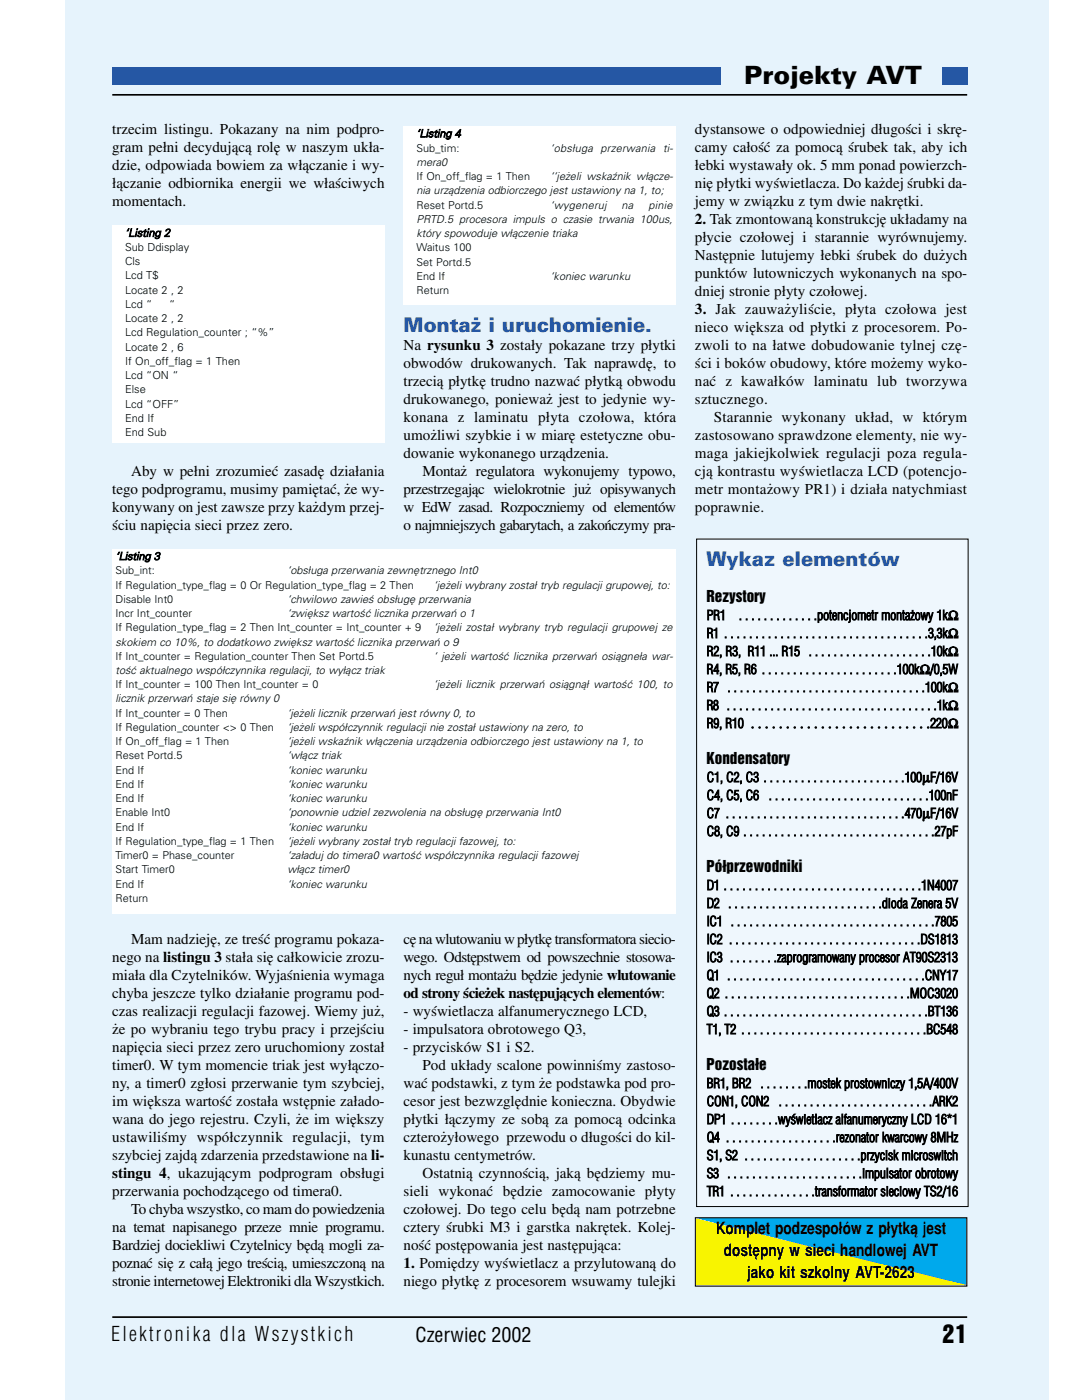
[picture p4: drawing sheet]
<svg xmlns="http://www.w3.org/2000/svg" width="230mm" height="295mm" viewBox="0 0 230 295" stroke-linecap="round" stroke-linejoin="round" font-family="sans-serif">
<defs><g id="words">
<text font-size="5.3" x="156.7" y="17.7">Projekty AVT</text>
<text font-size="4.9" x="198.4" y="283">21</text>
<g font-size="4.2" fill="#2557a4">
<text x="84.9" y="70">Montaż i uruchomienie.</text>
<text x="148.7" y="119.3">Wykaz elementów</text>
</g>
<g font-size="4.2">
<text x="23.4" y="282.4">Elektronika dla Wszystkich</text>
<text x="87.5" y="282.8">Czerwiec 2002</text>
</g>
<g font-size="3.5">
<text x="150.7" y="260">Komplet podzespołów z płytką jest</text>
<text x="152.4" y="264.6">dostępny w sieci handlowej AVT</text>
<text x="157.3" y="269.2">jako kit szkolny AVT−2623</text>
</g>
<g font-size="3.2">
<text x="23.6" y="28.3">trzecim listingu. Pokazany na nim podpro−</text>
<text x="146.3" y="28.3">dystansowe o odpowiedniej długości i skrę−</text>
<text x="23.6" y="32.1">gram pełni decydującą rolę w naszym ukła−</text>
<text x="23.6" y="35.8">dzie, odpowiada bowiem za włączanie i wy−</text>
<text x="146.3" y="32.1">camy całość za pomocą śrubek tak, aby ich</text>
<text x="146.3" y="35.8">łebki wystawały ok. 5 mm ponad powierzch−</text>
<text x="23.6" y="39.6">łączanie odbiornika energii we właściwych</text>
<text x="146.3" y="39.6">nię płytki wyświetlacza. Do każdej śrubki da−</text>
<text x="23.6" y="43.4">momentach.</text>
<text x="146.3" y="43.4">jemy w związku z tym dwie nakrętki.</text>
<text x="146.3" y="47.2">2. Tak zmontowaną konstrukcję układamy na</text>
<text x="146.3" y="51">płycie czołowej i starannie wyrównujemy.</text>
<text x="146.3" y="54.8">Następnie lutujemy łebki śrubek do dużych</text>
<text x="146.3" y="58.6">punktów lutowniczych wykonanych na spo−</text>
<text x="146.3" y="62.4">dniej stronie płyty czołowej.</text>
<text x="146.3" y="66.2">3. Jak zauważyliście, płyta czołowa jest</text>
<text x="146.3" y="70">nieco większa od płytki z procesorem. Po−</text>
<text x="84.9" y="73.8">Na rysunku 3 zostały pokazane trzy płytki</text>
<text x="84.9" y="77.6">obwodów drukowanych. Tak naprawdę, to</text>
<text x="146.3" y="73.8">zwoli to na łatwe dobudowanie tylnej czę−</text>
<text x="146.3" y="77.6">ści i boków obudowy, które możemy wyko−</text>
<text x="84.9" y="81.4">trzecią płytkę trudno nazwać płytką obwodu</text>
<text x="146.3" y="81.4">nać z kawałków laminatu lub tworzywa</text>
<text x="84.9" y="85.1">drukowanego, ponieważ jest to jedynie wy−</text>
<text x="84.9" y="88.9">konana z laminatu płyta czołowa, która</text>
<text x="146.3" y="85.1">sztucznego.</text>
<text x="150.3" y="88.9">Starannie wykonany układ, w którym</text>
<text x="84.9" y="92.7">umożliwi szybkie i w miarę estetyczne obu−</text>
<text x="146.3" y="92.7">zastosowano sprawdzone elementy, nie wy−</text>
<text x="27.6" y="100.3">Aby w pełni zrozumieć zasadę działania</text>
<text x="84.9" y="96.5">dowanie wykonanego urządzenia.</text>
<text x="88.9" y="100.3">Montaż regulatora wykonujemy typowo,</text>
<text x="146.3" y="96.5">maga jakiejkolwiek regulacji poza regula−</text>
<text x="146.3" y="100.3">cją kontrastu wyświetlacza LCD (potencjo−</text>
<text x="23.6" y="104.1">tego podprogramu, musimy pamiętać, że wy−</text>
<text x="23.6" y="107.9">konywany on jest zawsze przy każdym przej−</text>
<text x="84.9" y="104.1">przestrzegając wielokrotnie już opisywanych</text>
<text x="84.9" y="107.9">w EdW zasad. Rozpoczniemy od elementów</text>
<text x="146.3" y="104.1">metr montażowy PR1) i działa natychmiast</text>
<text x="146.3" y="107.9">poprawnie.</text>
<text x="23.6" y="111.7">ściu napięcia sieci przez zero.</text>
<text x="84.9" y="111.7">o najmniejszych gabarytach, a zakończymy pra−</text>
<text x="148.7" y="126.9">Rezystory</text>
<text x="148.7" y="161">Kondensatory</text>
<text x="148.7" y="183.7">Półprzewodniki</text>
<text x="23.6" y="202.7">nego na listingu 3 stała się całkowicie zrozu−</text>
<text x="27.6" y="198.9">Mam nadzieję, ze treść programu pokaza−</text>
<text x="84.9" y="198.9">cę na wlutowaniu wpłytkę transformatora siecio−</text>
<text x="84.9" y="202.7">wego. Odstępstwem od powszechnie stosowa−</text>
<text x="23.6" y="206.5">miała dla Czytelników. Wyjaśnienia wymaga</text>
<text x="84.9" y="206.5">nych reguł montażu będzie jedynie wlutowanie</text>
<text x="23.6" y="210.3">chyba jeszcze tylko działanie programu pod−</text>
<text x="23.6" y="214.1">czas realizacji regulacji fazowej. Wiemy już,</text>
<text x="84.9" y="210.3">od strony ścieżek następujących elementów:</text>
<text x="84.9" y="214.1">− wyświetlacza alfanumerycznego LCD,</text>
<text x="23.6" y="217.9">że po wybraniu tego trybu pracy i przejściu</text>
<text x="23.6" y="221.7">napięcia sieci przez zero uruchomiony został</text>
<text x="84.9" y="217.9">− impulsatora obrotowego Q3,</text>
<text x="84.9" y="221.7">− przycisków S1 i S2.</text>
<text x="23.6" y="225.5">timer0. W tym momencie triak jest wyłączo−</text>
<text x="88.9" y="225.5">Pod układy scalone powinniśmy zastoso−</text>
<text x="148.7" y="225.5">Pozostałe</text>
<text x="23.6" y="229.3">ny, a timer0 zgłosi przerwanie tym szybciej,</text>
<text x="23.6" y="233">im większa wartość została wstępnie załado−</text>
<text x="84.9" y="229.3">wać podstawki, z tym że podstawka pod pro−</text>
<text x="84.9" y="233">cesor jest bezwzględnie konieczna. Obydwie</text>
<text x="23.6" y="236.8">wana do jego rejestru. Czyli, że im większy</text>
<text x="84.9" y="236.8">płytki łączymy ze sobą za pomocą odcinka</text>
<text x="23.6" y="240.6">ustawiliśmy współczynnik regulacji, tym</text>
<text x="23.6" y="244.4">szybciej zajdą zdarzenia przedstawione na li−</text>
<text x="84.9" y="240.6">czterożyłowego przewodu o długości do kil−</text>
<text x="84.9" y="244.4">kunastu centymetrów.</text>
<text x="23.6" y="248.2">stingu 4, ukazującym podprogram obsługi</text>
<text x="88.9" y="248.2">Ostatnią czynnością, jaką będziemy mu−</text>
<text x="23.6" y="252">przerwania pochodzącego od timera0.</text>
<text x="27.6" y="255.8">To chyba wszystko, co mam do powiedzenia</text>
<text x="84.9" y="252">sieli wykonać będzie zamocowanie płyty</text>
<text x="84.9" y="255.8">czołowej. Do tego celu będą nam potrzebne</text>
<text x="23.6" y="259.6">na temat napisanego przeze mnie programu.</text>
<text x="23.6" y="263.4">Bardziej dociekliwi Czytelnicy będą mogli za−</text>
<text x="84.9" y="259.6">cztery śrubki M3 i garstka nakrętek. Kolej−</text>
<text x="84.9" y="263.4">ność postępowania jest następująca:</text>
<text x="23.6" y="267.2">poznać się z całą jego treścią, umieszczoną na</text>
<text x="84.9" y="267.2">1. Pomiędzy wyświetlacz a przylutowaną do</text>
<text x="23.6" y="271">stronie internetowej Elektroniki dla Wszystkich.</text>
<text x="84.9" y="271">niego płytkę z procesorem wsuwamy tulejki</text>
</g>
<g font-size="2.8">
<text x="148.8" y="130.6">PR1</text>
<text x="155.6" y="130.6">. . . . . . . . . . . . .potencjometr montażowy 1kΩ</text>
<text x="148.8" y="134.4">R1 . . . . . . . . . . . . . . . . . . . . . . . . . . . . . . . . .3,3kΩ</text>
<text x="148.8" y="142">R4, R5, R6 . . . . . . . . . . . . . . . . . . . . . .100kΩ/0,5W</text>
<text x="148.8" y="138.2">R2, R3, R11 ... R15 . . . . . . . . . . . . . . . . . . . .10kΩ</text>
<text x="148.8" y="149.6">R8 . . . . . . . . . . . . . . . . . . . . . . . . . . . . . . . . . .1kΩ</text>
<text x="148.8" y="145.8">R7 . . . . . . . . . . . . . . . . . . . . . . . . . . . . . . . .100kΩ</text>
<text x="148.8" y="153.4">R9, R10 . . . . . . . . . . . . . . . . . . . . . . . . . .220Ω</text>
<text x="148.8" y="164.7">C1, C2, C3 . . . . . . . . . . . . . . . . . . . . . . .100µF/16V</text>
<text x="148.8" y="172.3">C7 . . . . . . . . . . . . . . . . . . . . . . . . . . . . .470µF/16V</text>
<text x="148.8" y="168.5">C4, C5, C6</text>
<text x="161.8" y="168.5">. . . . . . . . . . . . . . . . . . . . . . . . . .100nF</text>
<text x="148.8" y="176.1">C8, C9 . . . . . . . . . . . . . . . . . . . . . . . . . . . . . . .27pF</text>
<text x="148.8" y="191.3">D2 . . . . . . . . . . . . . . . . . . . . . . . . .dioda Zenera 5V</text>
<text x="148.8" y="187.5">D1 . . . . . . . . . . . . . . . . . . . . . . . . . . . . . . . .1N4007</text>
<text x="148.8" y="195.1">IC1 . . . . . . . . . . . . . . . . . . . . . . . . . . . . . . . . .7805</text>
<text x="148.8" y="202.7">IC3 . . . . . . . .zaprogramowany procesor AT90S2313</text>
<text x="148.8" y="198.9">IC2 . . . . . . . . . . . . . . . . . . . . . . . . . . . . . . .DS1813</text>
<text x="148.8" y="206.5">Q1 . . . . . . . . . . . . . . . . . . . . . . . . . . . . . . . .CNY17</text>
<text x="148.8" y="210.3">Q2 . . . . . . . . . . . . . . . . . . . . . . . . . . . . . .MOC3020</text>
<text x="148.8" y="214">Q3 . . . . . . . . . . . . . . . . . . . . . . . . . . . . . . . . .BT136</text>
<text x="148.7" y="217.8">T1, T2 . . . . . . . . . . . . . . . . . . . . . . . . . . . . . .BC548</text>
<text x="148.8" y="233">CON1, CON2</text>
<text x="148.8" y="229.2">BR1, BR2 . . . . . . . .mostek prostowniczy 1,5A/400V</text>
<text x="163.9" y="233">. . . . . . . . . . . . . . . . . . . . . . . . .ARK2</text>
<text x="148.8" y="236.8">DP1 . . . . . . . .wyświetlacz alfanumeryczny LCD 16*1</text>
<text x="148.8" y="240.6">Q4 . . . . . . . . . . . . . . . . . .rezonator kwarcowy 8MHz</text>
<text x="148.8" y="244.4">S1, S2 . . . . . . . . . . . . . . . . . . .przycisk microswitch</text>
<text x="148.8" y="252">TR1 . . . . . . . . . . . . . .transformator sieciowy TS2/16</text>
<text x="148.8" y="248.2">S3 . . . . . . . . . . . . . . . . . . . . . .impulsator obrotowy</text>
</g>
<g font-size="2.3">
<text x="87.7" y="28.9">‘Listing 4</text>
<text x="87.7" y="31.9">Sub_tim:</text>
<text x="87.7" y="34.9">mera0</text>
<text x="115.9" y="31.9">‘obsługa</text>
<text x="126.4" y="31.9">przerwania</text>
<text x="139.6" y="31.9">ti−</text>
<text x="87.7" y="37.9">If On_off_flag = 1 Then</text>
<text x="87.7" y="40.9">nia urządzenia odbiorczego jest ustawiony na 1, to;</text>
<text x="115.9" y="37.9">‘‘jeżeli wskaźnik włącze−</text>
<text x="87.7" y="43.9">Reset Portd.5</text>
<text x="87.7" y="46.9">PRTD.5 procesora impuls o czasie trwania 100us,</text>
<text x="115.9" y="43.9">‘wygeneruj</text>
<text x="130.9" y="43.9">na</text>
<text x="136.5" y="43.9">pinie</text>
<text x="26.3" y="52.9">Sub Ddisplay</text>
<text x="26.4" y="49.8">‘Listing 2</text>
<text x="87.7" y="49.9">który spowoduje włączenie triaka</text>
<text x="87.7" y="52.9">Waitus 100</text>
<text x="26.3" y="55.9">Cls</text>
<text x="26.3" y="58.9">Lcd T$</text>
<text x="87.7" y="55.9">Set Portd.5</text>
<text x="87.7" y="58.9">End If</text>
<text x="115.9" y="58.9">‘koniec warunku</text>
<text x="26.3" y="61.9">Locate 2 , 2</text>
<text x="26.3" y="64.9">Lcd “</text>
<text x="35.6" y="64.9">“</text>
<text x="87.7" y="61.9">Return</text>
<text x="26.3" y="67.9">Locate 2 , 2</text>
<text x="26.3" y="70.9">Lcd Regulation_counter ; “%”</text>
<text x="26.3" y="73.9">Locate 2 , 6</text>
<text x="26.3" y="76.9">If On_off_flag = 1 Then</text>
<text x="26.3" y="79.9">Lcd “ON “</text>
<text x="26.3" y="82.9">Else</text>
<text x="26.3" y="85.9">Lcd “OFF”</text>
<text x="26.3" y="88.9">End If</text>
<text x="26.3" y="91.9">End Sub</text>
<text x="24.4" y="118">‘Listing 3</text>
<text x="24.3" y="121">Sub_int:</text>
<text x="24.3" y="124">If Regulation_type_flag = 0 Or Regulation_type_flag = 2 Then</text>
<text x="60.5" y="121">‘obsługa przerwania zewnętrznego Int0</text>
<text x="91.3" y="124">‘jeżeli wybrany został tryb regulacji grupowej, to:</text>
<text x="24.3" y="127">Disable Int0</text>
<text x="24.3" y="130">Incr Int_counter</text>
<text x="60.5" y="127">‘chwilowo zawieś obsługę przerwania</text>
<text x="60.5" y="130">‘zwiększ wartość licznika przerwań o 1</text>
<text x="24.3" y="133">If Regulation_type_flag = 2 Then Int_counter = Int_counter + 9</text>
<text x="24.3" y="136">skokiem co 10%, to dodatkowo zwiększ wartość licznika przerwań o 9</text>
<text x="91.3" y="133">‘jeżeli został wybrany tryb regulacji grupowej ze</text>
<text x="24.3" y="139">If Int_counter = Regulation_counter Then Set Portd.5</text>
<text x="24.3" y="142">tość aktualnego współczynnika regulacji, to wyłącz triak</text>
<text x="91.3" y="139">‘ jeżeli wartość licznika przerwań osiągneła war−</text>
<text x="24.3" y="145">If Int_counter = 100 Then Int_counter = 0</text>
<text x="24.3" y="148">licznik przerwań staje się równy 0</text>
<text x="91.3" y="145">‘jeżeli licznik przerwań osiągnął wartość 100, to</text>
<text x="24.3" y="151">If Int_counter = 0 Then</text>
<text x="24.3" y="154">If Regulation_counter &lt;&gt; 0 Then</text>
<text x="60.5" y="151">‘jeżeli licznik przerwań jest równy 0, to</text>
<text x="60.5" y="154">‘jeżeli współczynnik regulacji nie został ustawiony na zero, to</text>
<text x="24.3" y="157">If On_off_flag = 1 Then</text>
<text x="24.3" y="160">Reset Portd.5</text>
<text x="60.5" y="157">‘jeżeli wskaźnik włączenia urządzenia odbiorczego jest ustawiony na 1, to</text>
<text x="60.5" y="160">‘włącz triak</text>
<text x="24.3" y="163">End If</text>
<text x="24.3" y="166">End If</text>
<text x="60.5" y="163">‘koniec warunku</text>
<text x="60.5" y="166">‘koniec warunku</text>
<text x="24.3" y="169">End If</text>
<text x="24.3" y="172">Enable Int0</text>
<text x="60.5" y="169">‘koniec warunku</text>
<text x="60.5" y="172">‘ponownie udziel zezwolenia na obsługę przerwania Int0</text>
<text x="24.3" y="175">End If</text>
<text x="24.3" y="178">If Regulation_type_flag = 1 Then</text>
<text x="60.5" y="175">‘koniec warunku</text>
<text x="60.5" y="178">‘jeżeli wybrany został tryb regulacji fazowej, to:</text>
<text x="24.3" y="181">Timer0 = Phase_counter</text>
<text x="24.3" y="184">Start Timer0</text>
<text x="60.5" y="181">‘załaduj do timera0 wartość współczynnika regulacji fazowej</text>
<text x="60.5" y="184">włącz timer0</text>
<text x="24.3" y="187">End If</text>
<text x="24.3" y="190">Return</text>
<text x="60.5" y="187">‘koniec warunku</text>
</g>
</g></defs>
<path d="M13.8 -.1h207.1v295.1h-207.1z" fill-rule="evenodd" fill="#e6f3fc"/>
<path d="M146.7 113.6h57v140.5h-57z" fill-rule="evenodd" fill="#eff7fd"/>
<path d="M146.6 113.6h57.2v140.6h-57.2z" fill="none" stroke="#000" stroke-width=".21"/>
<path d="M146.6 256.6h56.9v14.3z" fill="#00a9ec"/>
<path d="M146.4 256.7l57.5 14.1h-57.5z" fill="#f8f400"/>
<path d="M146.4 256.5h57.1v14.4h-57.1z" fill="none" stroke="#000" stroke-width=".21"/>
<g fill="#fff">
<path d="M23.6 47.5h57.3v45.9h-57.3z" fill-rule="evenodd"/>
<path d="M84.9 26.6h57.4v37.6h-57.4z" fill-rule="evenodd"/>
<path d="M23.6 115.6h118.7v76.9h-118.7z" fill-rule="evenodd"/>
</g>
<path d="M23.6 20h180M23.6 277.5h180" fill="none" stroke="#000" stroke-width=".35"/>
<g fill="#2557a4">
<path d="M23.6 14h128v3.8h-128z" fill-rule="evenodd"/>
<path d="M198.3 14h5.3v3.8h-5.3z" fill-rule="evenodd"/>
</g>
<use href="#words"/>
</svg>
